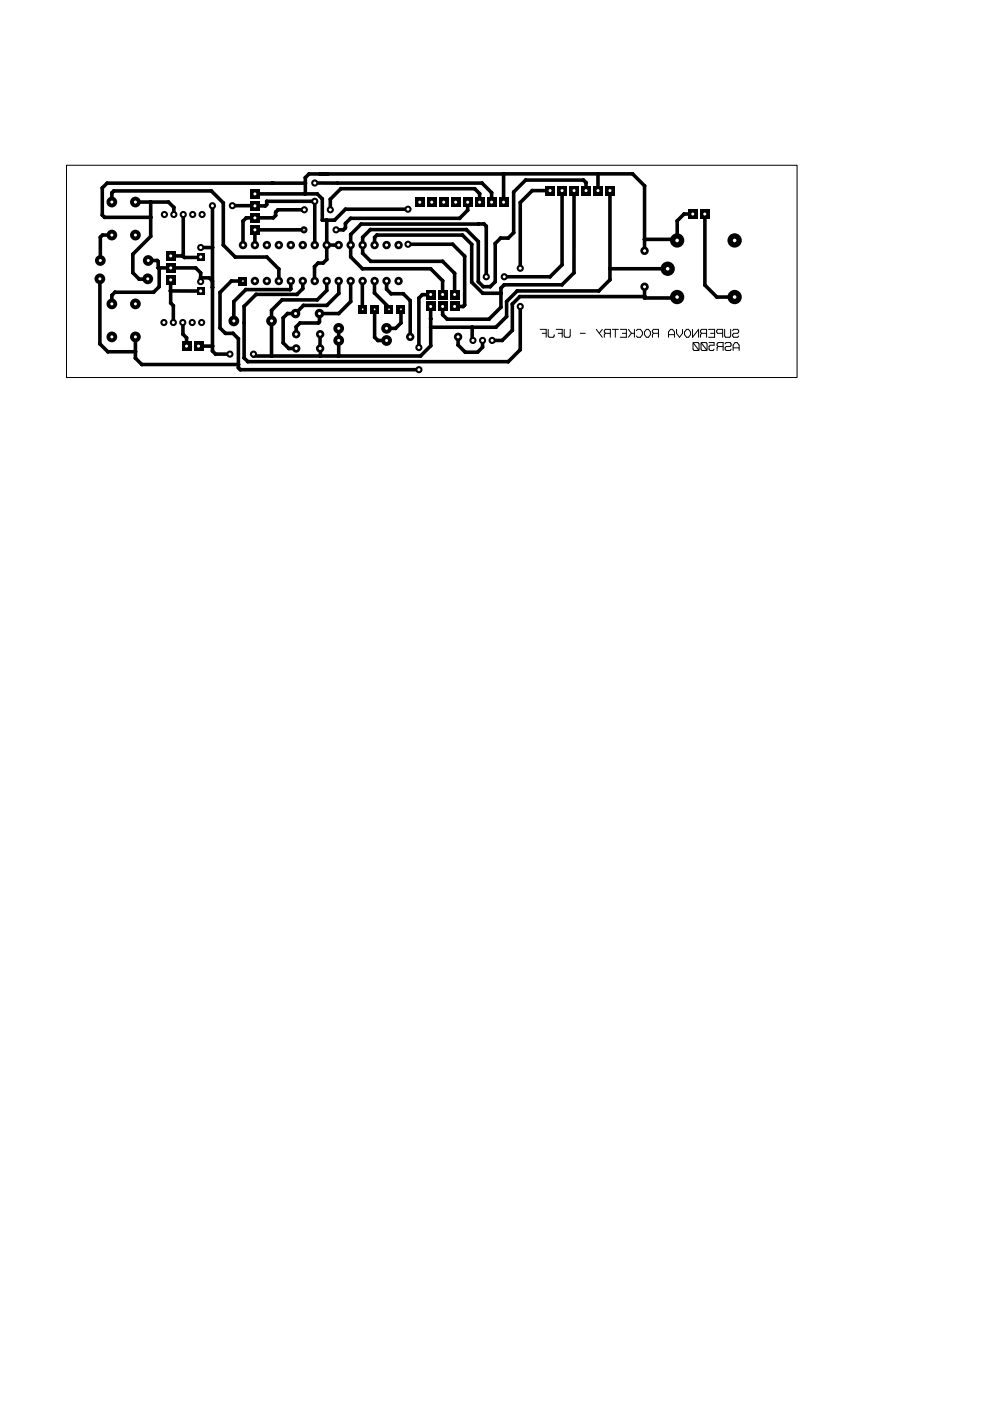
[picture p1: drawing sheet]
<svg xmlns="http://www.w3.org/2000/svg" width="211mm" height="297mm" viewBox="0 0 211 297" stroke-linecap="round" stroke-linejoin="round" font-family="sans-serif">
<g fill="#000">
<circle cx="21.7" cy="39.8" r=".38"/>
<circle cx="22.7" cy="38.8" r=".38"/>
<circle cx="57.8" cy="38.8" r=".38"/>
<circle cx="64.8" cy="38.8" r=".38"/>
<circle cx="64.8" cy="37.7" r=".38"/>
<circle cx="65.6" cy="36.9" r=".38"/>
<circle cx="67.9" cy="36.9" r=".38"/>
<circle cx="69.6" cy="36.9" r=".38"/>
<circle cx="71.6" cy="38.8" r=".38"/>
<circle cx="102.3" cy="38.8" r=".38"/>
<circle cx="106.8" cy="36.9" r=".38"/>
<circle cx="106.9" cy="36.9" r=".38"/>
<circle cx="111.5" cy="38.2" r=".38"/>
<circle cx="123.8" cy="38.2" r=".38"/>
<circle cx="124.3" cy="38.7" r=".38"/>
<circle cx="126.9" cy="36.9" r=".38"/>
<circle cx="134.2" cy="36.9" r=".38"/>
<circle cx="136.7" cy="39.4" r=".38"/>
<circle cx="21.3" cy="50.3" r=".38"/>
<circle cx="21.7" cy="45.6" r=".38"/>
<circle cx="21.7" cy="49.8" r=".38"/>
<circle cx="22.2" cy="46.1" r=".38"/>
<circle cx="23.7" cy="40.9" r=".38"/>
<circle cx="24.1" cy="40.5" r=".38"/>
<circle cx="28.2" cy="53.9" r=".38"/>
<circle cx="28.2" cy="57.8" r=".38"/>
<circle cx="29.5" cy="59.2" r=".38"/>
<circle cx="31.3" cy="59.2" r=".38"/>
<circle cx="32" cy="50.1" r=".38"/>
<circle cx="32" cy="42.8" r=".38"/>
<circle cx="32" cy="46.1" r=".38"/>
<circle cx="33.4" cy="55.2" r=".38"/>
<circle cx="33.6" cy="56.8" r=".38"/>
<circle cx="33.6" cy="55.4" r=".38"/>
<circle cx="33.8" cy="57" r=".38"/>
<circle cx="35.7" cy="42.8" r=".38"/>
<circle cx="36.9" cy="44" r=".38"/>
<circle cx="38.6" cy="54.3" r=".38"/>
<circle cx="38.7" cy="54.2" r=".38"/>
<circle cx="38.9" cy="54" r=".38"/>
<circle cx="39.1" cy="54.6" r=".38"/>
<circle cx="41.5" cy="56.8" r=".38"/>
<circle cx="42.5" cy="54.6" r=".38"/>
<circle cx="42.6" cy="58.9" r=".38"/>
<circle cx="42.6" cy="57.8" r=".38"/>
<circle cx="44.4" cy="58.9" r=".38"/>
<circle cx="44.8" cy="40.5" r=".38"/>
<circle cx="45.1" cy="43.6" r=".76"/>
<circle cx="45.1" cy="43.6" r=".38"/>
<circle cx="45.1" cy="59.6" r=".38"/>
<circle cx="45.1" cy="52.5" r=".38"/>
<circle cx="47.4" cy="43" r=".38"/>
<circle cx="47.4" cy="52" r=".38"/>
<circle cx="49.1" cy="59.6" r=".38"/>
<circle cx="49.9" cy="54.5" r=".38"/>
<circle cx="51.6" cy="46.9" r=".38"/>
<circle cx="52.2" cy="46.2" r=".38"/>
<circle cx="54" cy="43.6" r=".38"/>
<circle cx="54.1" cy="48.7" r=".38"/>
<circle cx="56.3" cy="43.7" r=".38"/>
<circle cx="56.6" cy="42.7" r=".38"/>
<circle cx="56.6" cy="43.4" r=".38"/>
<circle cx="56.6" cy="54.5" r=".38"/>
<circle cx="58" cy="46.2" r=".38"/>
<circle cx="58.5" cy="45.7" r=".38"/>
<circle cx="58.5" cy="45" r=".38"/>
<circle cx="59" cy="44.5" r=".38"/>
<circle cx="59.2" cy="57" r=".38"/>
<circle cx="64.7" cy="41.1" r=".38"/>
<circle cx="64.8" cy="41" r=".38"/>
<circle cx="66.7" cy="59.6" r=".38"/>
<circle cx="66.7" cy="56.5" r=".38"/>
<circle cx="67.3" cy="41.1" r=".38"/>
<circle cx="67.5" cy="55.8" r=".38"/>
<circle cx="68.4" cy="42.2" r=".38"/>
<circle cx="68.4" cy="46.7" r=".38"/>
<circle cx="68.6" cy="55.8" r=".38"/>
<circle cx="69.3" cy="46.7" r=".38"/>
<circle cx="69.3" cy="55" r=".38"/>
<circle cx="70.1" cy="42.2" r=".38"/>
<circle cx="71" cy="46.7" r=".38"/>
<circle cx="71.9" cy="59.6" r=".38"/>
<circle cx="72.3" cy="40" r=".38"/>
<circle cx="72.9" cy="48.7" r=".38"/>
<circle cx="73.3" cy="48.3" r=".38"/>
<circle cx="73.3" cy="44.4" r=".38"/>
<circle cx="73.3" cy="47.4" r=".38"/>
<circle cx="74.4" cy="46.3" r=".38"/>
<circle cx="74.4" cy="49.7" r=".38"/>
<circle cx="74.4" cy="54.5" r=".38"/>
<circle cx="76.6" cy="47.5" r=".38"/>
<circle cx="76.9" cy="59.6" r=".38"/>
<circle cx="76.9" cy="57" r=".38"/>
<circle cx="76.9" cy="50.3" r=".38"/>
<circle cx="76.9" cy="53.7" r=".38"/>
<circle cx="78.6" cy="48.7" r=".38"/>
<circle cx="78.7" cy="55.4" r=".38"/>
<circle cx="79.5" cy="59.7" r=".38"/>
<circle cx="79.5" cy="50.3" r=".38"/>
<circle cx="80" cy="49.8" r=".38"/>
<circle cx="91.4" cy="57" r=".38"/>
<circle cx="93.9" cy="59.5" r=".38"/>
<circle cx="93.9" cy="55.4" r=".38"/>
<circle cx="96" cy="51.8" r=".38"/>
<circle cx="96.4" cy="57.9" r=".38"/>
<circle cx="97.5" cy="46.3" r=".38"/>
<circle cx="98.1" cy="49.8" r=".38"/>
<circle cx="98.6" cy="54.3" r=".38"/>
<circle cx="98.9" cy="48.7" r=".38"/>
<circle cx="99.2" cy="44.6" r=".38"/>
<circle cx="100.1" cy="59.8" r=".38"/>
<circle cx="100.1" cy="51.8" r=".38"/>
<circle cx="100.7" cy="40" r=".38"/>
<circle cx="101.5" cy="51.2" r=".38"/>
<circle cx="101.5" cy="59.7" r=".38"/>
<circle cx="101.5" cy="47.5" r=".38"/>
<circle cx="101.8" cy="41.1" r=".38"/>
<circle cx="102.7" cy="47.5" r=".38"/>
<circle cx="103.2" cy="48" r=".38"/>
<circle cx="104.3" cy="40.8" r=".38"/>
<circle cx="105.1" cy="51.6" r=".38"/>
<circle cx="105.1" cy="59.7" r=".38"/>
<circle cx="106.2" cy="50.5" r=".38"/>
<circle cx="107.8" cy="50.5" r=".38"/>
<circle cx="109" cy="49.3" r=".38"/>
<circle cx="109" cy="40.7" r=".38"/>
<circle cx="110.4" cy="42.9" r=".38"/>
<circle cx="112.9" cy="40.4" r=".38"/>
<circle cx="116.7" cy="58.7" r=".38"/>
<circle cx="119.2" cy="56.1" r=".38"/>
<circle cx="121.8" cy="57.8" r=".38"/>
<circle cx="129.4" cy="59.3" r=".38"/>
<circle cx="129.4" cy="56.9" r=".38"/>
<circle cx="129.4" cy="57" r=".38"/>
<circle cx="136.7" cy="50.7" r=".38"/>
<circle cx="141.5" cy="57.1" r=".38"/>
<circle cx="143.7" cy="50.7" r=".38"/>
<circle cx="143.7" cy="46.8" r=".38"/>
<circle cx="143.7" cy="51" r=".38"/>
<circle cx="145.1" cy="45.4" r=".38"/>
<circle cx="149.5" cy="45.4" r=".38"/>
<circle cx="21.2" cy="72.9" r=".38"/>
<circle cx="22.9" cy="74.6" r=".38"/>
<circle cx="23.7" cy="62.6" r=".38"/>
<circle cx="24.4" cy="62" r=".38"/>
<circle cx="28.7" cy="74.6" r=".38"/>
<circle cx="28.7" cy="75.9" r=".38"/>
<circle cx="30.1" cy="77.3" r=".38"/>
<circle cx="32.6" cy="62" r=".38"/>
<circle cx="33.8" cy="60.8" r=".38"/>
<circle cx="36.2" cy="61.7" r=".38"/>
<circle cx="36.2" cy="64.2" r=".38"/>
<circle cx="36.8" cy="64.8" r=".38"/>
<circle cx="38.8" cy="70.8" r=".38"/>
<circle cx="38.8" cy="68.4" r=".38"/>
<circle cx="39.6" cy="71.6" r=".38"/>
<circle cx="45.1" cy="74.4" r=".38"/>
<circle cx="45.1" cy="73.4" r=".38"/>
<circle cx="45.1" cy="60.9" r=".38"/>
<circle cx="45.7" cy="75.1" r=".38"/>
<circle cx="46.7" cy="69.5" r=".38"/>
<circle cx="46.7" cy="62" r=".38"/>
<circle cx="47.8" cy="70.7" r=".38"/>
<circle cx="49.4" cy="70.7" r=".38"/>
<circle cx="49.6" cy="63.9" r=".38"/>
<circle cx="50.6" cy="71.8" r=".38"/>
<circle cx="50.6" cy="78" r=".38"/>
<circle cx="50.6" cy="77.3" r=".38"/>
<circle cx="51" cy="78.4" r=".38"/>
<circle cx="51.8" cy="65" r=".38"/>
<circle cx="51.8" cy="68.4" r=".38"/>
<circle cx="51.8" cy="75.9" r=".38"/>
<circle cx="52.1" cy="61.4" r=".38"/>
<circle cx="52.6" cy="76.7" r=".38"/>
<circle cx="53.8" cy="75.5" r=".38"/>
<circle cx="54.3" cy="62.4" r=".38"/>
<circle cx="57.6" cy="65.8" r=".38"/>
<circle cx="57.6" cy="75.5" r=".38"/>
<circle cx="59.8" cy="63.6" r=".38"/>
<circle cx="60.1" cy="72.7" r=".38"/>
<circle cx="60.1" cy="67.4" r=".38"/>
<circle cx="61" cy="66.5" r=".38"/>
<circle cx="61.3" cy="73.9" r=".38"/>
<circle cx="61.5" cy="61.4" r=".38"/>
<circle cx="61.7" cy="61.2" r=".38"/>
<circle cx="62.8" cy="69.3" r=".38"/>
<circle cx="63" cy="62.4" r=".38"/>
<circle cx="63.6" cy="68.5" r=".38"/>
<circle cx="64.2" cy="61.2" r=".38"/>
<circle cx="64.4" cy="64.7" r=".38"/>
<circle cx="67.3" cy="63.6" r=".38"/>
<circle cx="67.5" cy="68.5" r=".38"/>
<circle cx="67.8" cy="68.2" r=".38"/>
<circle cx="67.9" cy="73.9" r=".38"/>
<circle cx="67.9" cy="70.9" r=".38"/>
<circle cx="68" cy="73.9" r=".38"/>
<circle cx="68" cy="75.5" r=".38"/>
<circle cx="69.3" cy="61.6" r=".38"/>
<circle cx="69.3" cy="64.7" r=".38"/>
<circle cx="71.7" cy="75.5" r=".38"/>
<circle cx="71.8" cy="69.6" r=".38"/>
<circle cx="71.9" cy="66.5" r=".38"/>
<circle cx="71.9" cy="75.3" r=".38"/>
<circle cx="71.9" cy="75.5" r=".38"/>
<circle cx="71.9" cy="69.7" r=".38"/>
<circle cx="71.9" cy="62.2" r=".38"/>
<circle cx="71.9" cy="72.3" r=".38"/>
<circle cx="72.1" cy="72.2" r=".38"/>
<circle cx="72.1" cy="72.3" r=".38"/>
<circle cx="72.1" cy="71.9" r=".38"/>
<circle cx="74.4" cy="63.9" r=".38"/>
<circle cx="76.9" cy="65.5" r=".38"/>
<circle cx="79.4" cy="62.1" r=".38"/>
<circle cx="79.5" cy="71.5" r=".38"/>
<circle cx="80.2" cy="72.2" r=".38"/>
<circle cx="82" cy="61.3" r=".38"/>
<circle cx="82.5" cy="65.2" r=".38"/>
<circle cx="83" cy="62.3" r=".38"/>
<circle cx="83.9" cy="69.6" r=".38"/>
<circle cx="85.1" cy="68.5" r=".38"/>
<circle cx="85.6" cy="62.3" r=".38"/>
<circle cx="87" cy="63.7" r=".38"/>
<circle cx="88.9" cy="73.7" r=".38"/>
<circle cx="88.9" cy="63.2" r=".38"/>
<circle cx="89.2" cy="75.5" r=".38"/>
<circle cx="89.6" cy="62.5" r=".38"/>
<circle cx="91.4" cy="67.6" r=".38"/>
<circle cx="91.4" cy="62.5" r=".38"/>
<circle cx="91.4" cy="73.3" r=".38"/>
<circle cx="91.4" cy="69.4" r=".38"/>
<circle cx="93.9" cy="66.7" r=".38"/>
<circle cx="94.9" cy="67.7" r=".38"/>
<circle cx="97.2" cy="73.2" r=".38"/>
<circle cx="98.3" cy="65" r=".38"/>
<circle cx="98.6" cy="64.7" r=".38"/>
<circle cx="98.7" cy="74.7" r=".38"/>
<circle cx="100.2" cy="72" r=".38"/>
<circle cx="100.2" cy="69.4" r=".38"/>
<circle cx="101.3" cy="74.7" r=".38"/>
<circle cx="102.4" cy="73.6" r=".38"/>
<circle cx="102.4" cy="62.2" r=".38"/>
<circle cx="102.5" cy="60.8" r=".38"/>
<circle cx="103.7" cy="67.7" r=".38"/>
<circle cx="104" cy="60.8" r=".38"/>
<circle cx="105.2" cy="69.4" r=".38"/>
<circle cx="106.3" cy="62.2" r=".38"/>
<circle cx="106.3" cy="61.1" r=".38"/>
<circle cx="106.3" cy="65.1" r=".38"/>
<circle cx="106.5" cy="72.2" r=".38"/>
<circle cx="107" cy="60.4" r=".38"/>
<circle cx="107.5" cy="67.1" r=".38"/>
<circle cx="107.5" cy="63.9" r=".38"/>
<circle cx="107.8" cy="76.7" r=".38"/>
<circle cx="108.7" cy="70" r=".38"/>
<circle cx="108.7" cy="64.5" r=".38"/>
<circle cx="109.7" cy="61.7" r=".38"/>
<circle cx="110.3" cy="62.9" r=".38"/>
<circle cx="110.4" cy="74.1" r=".38"/>
<circle cx="119.2" cy="60.4" r=".38"/>
<circle cx="127" cy="61.7" r=".38"/>
<circle cx="136.7" cy="62.7" r=".38"/>
<circle cx="136.7" cy="63.2" r=".38"/>
<circle cx="136.7" cy="62.9" r=".38"/>
<circle cx="143.3" cy="63" r=".38"/>
<circle cx="143.6" cy="62.7" r=".38"/>
<circle cx="143.6" cy="63.2" r=".38"/>
<circle cx="143.6" cy="63" r=".38"/>
<circle cx="143.7" cy="62.7" r=".38"/>
<circle cx="149.5" cy="60.4" r=".38"/>
<circle cx="152.1" cy="63" r=".38"/>
</g>
<g fill="none" stroke="#000" stroke-width=".76">
<path d="M64.8 38.8h-42.1l-1 1v5.8l.5 .5h9.8M66.8 38.8h35.5l2 2v2.1M106.8 36.9v6M106.9 36.9h.1M126.9 36.9v3.5M21.2 59.1v13.8l1.7 1.7h5.8M23.7 49.8h-2l-.4 .5v4.9M23.7 42.8v-1.9l.4-.4h20.7l2.6 2.5v9l2.5 2.5h6.7l2.6 2.5v2.6M28.7 42.8h7l1.2 1.2v1.5M31.4 55.2h2l.2 .2v1.4M32 42.8v7.3l-3.8 3.8v3.9l1.3 1.4 1.8-.1M33.6 56.8h7.9l1.1 1v1.9"/>
<path d="M33.6 56.8l.2 .2v3.8l-1.2 1.2h-8.2l-.7 .6v1.8M36.2 59.3v2.4M38.7 54.2l.4 .4 3.5-.1M38.7 54.2l-2.5 .1M38.9 45.5v8.5l-.2 .2M42.6 58.9h1.8l.7 .7v1.3M42.6 52.5h2.5M45.1 43.6v30.8l.6 .7h3.1M45.1 43.6h.1M49.3 43.6l7 .1 .3-.3v-.7h10.2v9.3M51.5 59.6h-2.4l-2.4 2.4v7.5l1.1 1.2h1.6l1.2 1.1v6.2l.4 .4h37.9M54.1 41.1h13.2l1.1 1.1v4.5h2.6l2.3-2.3h13.3"/>
<path d="M61.7 59.6v1.6l-.2 .2h-9.4l-2.5 2.5v4.1M64.2 59.6v1.6l-1.2 1.2h-8.7l-2.5 2.6v10.9l.8 .8h55.2l2.6-2.6v-9.1M64.5 48.7h-10.4v3.3M64.6 44.5h-5.6l-.5 .5v.7l-.5 .5h-5.8l-.6 .7v5.1M64.7 41.1l.1-3.4 .8-.8h68.6l2.5 2.5v13.8M66.7 59.6h.1M69.3 52h2.6M69.3 59.6v2l-2 2h-7.5l-2.2 2.2v9.7M69.3 46.7v8.3l-.7 .8h-1.1l-.8 .7v3.1M71.9 59.6v2.6l-2.6 2.5h-4.9l-1.7 1.8h-1.7l-.9 .9v5.3l1.2 1.2h1.5M74.4 59.6v4.3l-2.5 2.6h-4.1v1.7l-.3 .3h-3.9l-.8 .8v1.6M76.9 59.6v6"/>
<path d="M79.5 59.7h.1M79.5 59.7l-.1 2.4 3.1 3.1v.4M79.5 52v-1.7l.5-.5h18.1l2 2v8l2.3 2.4h3.9M79.5 59.6v.1M82 59.6v1.7l1 1h2.6l1.4 1.4v7.7M86.6 51.8h9.4l2.6 2.5v10.4l-.3 .3h-1.9M99.2 42.9v1.7l-1.7 1.7h-23.1l-1.1 1.1v.9l-.4 .4h-1.6M101.8 42.9v-1.8l-1.1-1.1h-28.4l-2.2 2.2v2.3M103.2 58.7v-10.7l-.5-.5h-26.1l-2.2 2.2v4.8l2.5 2.5h14.5l2.5 2.5v2.9M116.7 40.4h-3.8l-2.5 2.5v14M119.2 40.4v15.7l-2.5 2.6h-9.7M121.8 40.4v17.4l-2.6 2.6h-12.2l-.7 .7v4l-2.6 2.6h-8.8l-1-1v-1.7"/>
<path d="M124.3 40.4v-1.7l-.5-.5h-12.3l-2.5 2.5v8.6l-1.2 1.2h-1.6l-1.1 1.1v8.1l-1.1 1.1h-1.5l-1-1.1v-8.5l-2.6-2.5h-20.3l-1.7 1.6v3.4l1.8 1.7h15.2l2.5 2.5v4.5M129.4 56.9l12.3 .1-.2 .1M129.4 40.4v18.9l-2.4 2.4h-17.3l-2.2 2.2v3.2l-2.3 2.3h-13.8M147 45.4h-1.9l-1.4 1.4v4.2v-.3h-7M149.5 45.4v15l2.6 2.6h3.8M28.7 71.4v4.5l1.4 1.4h20.5M36.2 61.7h6.4M36.2 61.7v2.5l.6 .6v3.6M38.8 68.4v2.4l.8 .8v1.8M42.1 73.4h3M53.8 75.1v.4h17.9l.2-.2M67.9 70.9l.1 4.6"/>
<path d="M71.9 72.2h.2l-.2 .1M71.9 72.2v.1M71.9 72.2l.2-.3v.4h-.2M79.5 65.6v5.9l.7 .7h1.8M85.1 65.6v2.9l-1.2 1.1h-1.9M91.4 65v8.3l-2.2 2.2h-17.3v-5.9M91.4 62.4l-1.8 .1-.7 .7v10.5M91.4 67.6h.1M97.2 71.4v1.8l1.5 1.5h2.6l1.1-1.1v-1.4M100.2 69.4v2.6l.1 .2M136.7 62.9h-26.4l-1.6 1.6v5.5l-2.2 2.2h-2.1M136.7 60.8v2.4h6.9v-.5"/>
<path d="M143.6 62.7l.1 .3h-.4z"/>
</g>
<g fill="#000">
<circle cx="57.8" cy="38.8" r=".38"/>
<circle cx="54.1" cy="48.7" r=".38"/>
<circle cx="64.5" cy="48.7" r=".38"/>
<circle cx="88.9" cy="73.7" r=".38"/>
</g>
<circle cx="45.1" cy="43.6" r=".32" fill="#fff"/>
<circle cx="49.3" cy="43.6" r=".76" fill="#000"/>
<circle cx="49.3" cy="43.6" r=".32" fill="#fff"/>
<circle cx="53.8" cy="75.1" r=".76" fill="#000"/>
<circle cx="53.8" cy="75.1" r=".32" fill="#fff"/>
<circle cx="86.6" cy="44.4" r=".76" fill="#000"/>
<circle cx="86.6" cy="44.4" r=".32" fill="#fff"/>
<circle cx="66.8" cy="38.8" r=".76" fill="#000"/>
<circle cx="66.8" cy="38.8" r=".32" fill="#fff"/>
<circle cx="48.8" cy="75.1" r=".76" fill="#000"/>
<circle cx="48.8" cy="75.1" r=".32" fill="#fff"/>
<circle cx="103.2" cy="58.7" r=".76" fill="#000"/>
<circle cx="103.2" cy="58.7" r=".32" fill="#fff"/>
<circle cx="107" cy="58.7" r=".76" fill="#000"/>
<circle cx="107" cy="58.7" r=".32" fill="#fff"/>
<circle cx="64.6" cy="44.5" r=".76" fill="#000"/>
<circle cx="64.6" cy="44.5" r=".32" fill="#fff"/>
<circle cx="70.1" cy="44.5" r=".76" fill="#000"/>
<circle cx="70.1" cy="44.5" r=".32" fill="#fff"/>
<circle cx="86.6" cy="51.8" r=".76" fill="#000"/>
<circle cx="86.6" cy="51.8" r=".32" fill="#fff"/>
<circle cx="66.8" cy="42.7" r=".76" fill="#000"/>
<circle cx="66.8" cy="42.7" r=".32" fill="#fff"/>
<circle cx="88.9" cy="78.4" r=".76" fill="#000"/>
<circle cx="88.9" cy="78.4" r=".32" fill="#fff"/>
<circle cx="88.9" cy="73.7" r=".76" fill="#000"/>
<circle cx="88.9" cy="73.7" r=".32" fill="#fff"/>
<circle cx="110.4" cy="56.9" r=".76" fill="#000"/>
<circle cx="110.4" cy="56.9" r=".32" fill="#fff"/>
<circle cx="110.4" cy="65" r=".76" fill="#000"/>
<circle cx="110.4" cy="65" r=".32" fill="#fff"/>
<circle cx="64.5" cy="48.7" r=".76" fill="#000"/>
<circle cx="64.5" cy="48.7" r=".32" fill="#fff"/>
<circle cx="64.5" cy="48.7" r=".38" fill="#000"/>
<circle cx="64.5" cy="48.7" r=".19" fill="#fff"/>
<circle cx="71.3" cy="48.7" r=".76" fill="#000"/>
<circle cx="71.3" cy="48.7" r=".32" fill="#fff"/>
<path d="M38.6 72.4h2v2h-2z" fill="#000"/>
<circle cx="39.6" cy="73.4" r=".32" fill="#fff"/>
<path d="M41.1 72.4h2v2h-2z" fill="#000"/>
<circle cx="42.1" cy="73.4" r=".32" fill="#fff"/>
<path d="M53.1 40.1h2v2h-2z" fill="#000"/>
<circle cx="54.1" cy="41.1" r=".32" fill="#fff"/>
<path d="M53.1 42.6h2v2.1h-2z" fill="#000"/>
<circle cx="54.1" cy="43.6" r=".32" fill="#fff"/>
<path d="M53.1 45.2h2v2h-2z" fill="#000"/>
<circle cx="54.1" cy="46.2" r=".32" fill="#fff"/>
<path d="M53.1 47.7h2v2h-2z" fill="#000"/>
<circle cx="54.1" cy="48.7" r=".32" fill="#fff"/>
<path d="M76 64.7h1.8v1.8h-1.8z" fill="#000"/>
<circle cx="76.9" cy="65.6" r=".19" fill="#fff"/>
<path d="M78.6 64.7h1.8v1.8h-1.8z" fill="#000"/>
<circle cx="79.5" cy="65.6" r=".19" fill="#fff"/>
<path d="M81.6 64.7h1.8v1.8h-1.8z" fill="#000"/>
<circle cx="82.5" cy="65.6" r=".19" fill="#fff"/>
<path d="M84.2 64.7h1.8v1.8h-1.8z" fill="#000"/>
<circle cx="85.1" cy="65.6" r=".19" fill="#fff"/>
<circle cx="71.9" cy="72.2" r="1.14" fill="#000"/>
<circle cx="71.9" cy="72.2" r=".32" fill="#fff"/>
<circle cx="82" cy="72.2" r="1.14" fill="#000"/>
<circle cx="82" cy="72.2" r=".32" fill="#fff"/>
<circle cx="71.9" cy="69.6" r="1.14" fill="#000"/>
<circle cx="71.9" cy="69.6" r=".32" fill="#fff"/>
<circle cx="82" cy="69.6" r="1.14" fill="#000"/>
<circle cx="82" cy="69.6" r=".32" fill="#fff"/>
<circle cx="21.3" cy="55.2" r="1.14" fill="#000"/>
<circle cx="21.3" cy="55.2" r=".32" fill="#fff"/>
<circle cx="31.4" cy="55.2" r="1.14" fill="#000"/>
<circle cx="31.4" cy="55.2" r=".32" fill="#fff"/>
<circle cx="23.7" cy="49.8" r="1.14" fill="#000"/>
<circle cx="23.7" cy="49.8" r=".32" fill="#fff"/>
<circle cx="23.7" cy="42.8" r="1.14" fill="#000"/>
<circle cx="23.7" cy="42.8" r=".32" fill="#fff"/>
<circle cx="28.7" cy="49.8" r="1.14" fill="#000"/>
<circle cx="28.7" cy="49.8" r=".32" fill="#fff"/>
<circle cx="28.7" cy="42.8" r="1.14" fill="#000"/>
<circle cx="28.7" cy="42.8" r=".32" fill="#fff"/>
<circle cx="49.6" cy="68" r="1.14" fill="#000"/>
<circle cx="49.6" cy="68" r=".32" fill="#fff"/>
<circle cx="57.6" cy="68" r="1.14" fill="#000"/>
<circle cx="57.6" cy="68" r=".32" fill="#fff"/>
<circle cx="34.8" cy="68.4" r=".76" fill="#000"/>
<circle cx="34.8" cy="68.4" r=".32" fill="#fff"/>
<circle cx="36.8" cy="68.4" r=".76" fill="#000"/>
<circle cx="36.8" cy="68.4" r=".32" fill="#fff"/>
<circle cx="38.8" cy="68.4" r=".76" fill="#000"/>
<circle cx="38.8" cy="68.4" r=".32" fill="#fff"/>
<circle cx="40.8" cy="68.4" r=".76" fill="#000"/>
<circle cx="40.8" cy="68.4" r=".32" fill="#fff"/>
<circle cx="42.8" cy="68.4" r=".76" fill="#000"/>
<circle cx="42.8" cy="68.4" r=".32" fill="#fff"/>
<path d="M105.8 41.9h2v2h-2z" fill="#000"/>
<circle cx="106.8" cy="42.9" r=".32" fill="#fff"/>
<path d="M103.3 41.9h2v2h-2z" fill="#000"/>
<circle cx="104.3" cy="42.9" r=".32" fill="#fff"/>
<path d="M100.7 41.9h2.1v2h-2.1z" fill="#000"/>
<circle cx="101.8" cy="42.9" r=".32" fill="#fff"/>
<path d="M98.2 41.9h2v2h-2z" fill="#000"/>
<circle cx="99.2" cy="42.9" r=".32" fill="#fff"/>
<path d="M95.7 41.9h2v2h-2z" fill="#000"/>
<circle cx="96.7" cy="42.9" r=".32" fill="#fff"/>
<path d="M93.1 41.9h2v2h-2z" fill="#000"/>
<circle cx="94.1" cy="42.9" r=".32" fill="#fff"/>
<path d="M90.6 41.9h2v2h-2z" fill="#000"/>
<circle cx="91.6" cy="42.9" r=".32" fill="#fff"/>
<path d="M88 41.9h2.1v2h-2.1z" fill="#000"/>
<circle cx="89.1" cy="42.9" r=".32" fill="#fff"/>
<path d="M128.4 39.4h2v2h-2z" fill="#000"/>
<circle cx="129.4" cy="40.4" r=".32" fill="#fff"/>
<path d="M125.9 39.4h2v2h-2z" fill="#000"/>
<circle cx="126.9" cy="40.4" r=".32" fill="#fff"/>
<path d="M123.3 39.4h2v2h-2z" fill="#000"/>
<circle cx="124.3" cy="40.4" r=".32" fill="#fff"/>
<path d="M120.8 39.4h2v2h-2z" fill="#000"/>
<circle cx="121.8" cy="40.4" r=".32" fill="#fff"/>
<path d="M118.2 39.4h2.1v2h-2.1z" fill="#000"/>
<circle cx="119.2" cy="40.4" r=".32" fill="#fff"/>
<path d="M115.7 39.4h2v2h-2z" fill="#000"/>
<circle cx="116.7" cy="40.4" r=".32" fill="#fff"/>
<path d="M50.6 58.7h1.8v1.8h-1.8z" fill="#000"/>
<circle cx="51.5" cy="59.6" r=".19" fill="#fff"/>
<circle cx="54.1" cy="59.6" r=".89" fill="#000"/>
<circle cx="54.1" cy="59.6" r=".32" fill="#fff"/>
<circle cx="56.6" cy="59.6" r=".89" fill="#000"/>
<circle cx="56.6" cy="59.6" r=".32" fill="#fff"/>
<circle cx="59.2" cy="59.6" r=".89" fill="#000"/>
<circle cx="59.2" cy="59.6" r=".32" fill="#fff"/>
<circle cx="61.7" cy="59.6" r=".89" fill="#000"/>
<circle cx="61.7" cy="59.6" r=".32" fill="#fff"/>
<circle cx="64.2" cy="59.6" r=".89" fill="#000"/>
<circle cx="64.2" cy="59.6" r=".32" fill="#fff"/>
<circle cx="66.8" cy="59.6" r=".89" fill="#000"/>
<circle cx="66.8" cy="59.6" r=".32" fill="#fff"/>
<circle cx="69.3" cy="59.6" r=".89" fill="#000"/>
<circle cx="69.3" cy="59.6" r=".32" fill="#fff"/>
<circle cx="71.9" cy="59.6" r=".89" fill="#000"/>
<circle cx="71.9" cy="59.6" r=".32" fill="#fff"/>
<circle cx="74.4" cy="59.6" r=".89" fill="#000"/>
<circle cx="74.4" cy="59.6" r=".32" fill="#fff"/>
<circle cx="76.9" cy="59.6" r=".89" fill="#000"/>
<circle cx="76.9" cy="59.6" r=".32" fill="#fff"/>
<circle cx="79.5" cy="59.6" r=".89" fill="#000"/>
<circle cx="79.5" cy="59.6" r=".32" fill="#fff"/>
<circle cx="82" cy="59.6" r=".89" fill="#000"/>
<circle cx="82" cy="59.6" r=".32" fill="#fff"/>
<circle cx="84.6" cy="59.6" r=".89" fill="#000"/>
<circle cx="84.6" cy="59.6" r=".32" fill="#fff"/>
<circle cx="84.6" cy="52" r=".89" fill="#000"/>
<circle cx="84.6" cy="52" r=".32" fill="#fff"/>
<circle cx="82" cy="52" r=".89" fill="#000"/>
<circle cx="82" cy="52" r=".32" fill="#fff"/>
<circle cx="79.5" cy="52" r=".89" fill="#000"/>
<circle cx="79.5" cy="52" r=".32" fill="#fff"/>
<circle cx="76.9" cy="52" r=".89" fill="#000"/>
<circle cx="76.9" cy="52" r=".32" fill="#fff"/>
<circle cx="74.4" cy="52" r=".89" fill="#000"/>
<circle cx="74.4" cy="52" r=".32" fill="#fff"/>
<circle cx="71.9" cy="52" r=".89" fill="#000"/>
<circle cx="71.9" cy="52" r=".32" fill="#fff"/>
<circle cx="69.3" cy="52" r=".89" fill="#000"/>
<circle cx="69.3" cy="52" r=".32" fill="#fff"/>
<circle cx="66.8" cy="52" r=".89" fill="#000"/>
<circle cx="66.8" cy="52" r=".32" fill="#fff"/>
<circle cx="64.2" cy="52" r=".89" fill="#000"/>
<circle cx="64.2" cy="52" r=".32" fill="#fff"/>
<circle cx="61.7" cy="52" r=".89" fill="#000"/>
<circle cx="61.7" cy="52" r=".32" fill="#fff"/>
<circle cx="59.2" cy="52" r=".89" fill="#000"/>
<circle cx="59.2" cy="52" r=".32" fill="#fff"/>
<circle cx="56.6" cy="52" r=".89" fill="#000"/>
<circle cx="56.6" cy="52" r=".32" fill="#fff"/>
<circle cx="54.1" cy="52" r=".89" fill="#000"/>
<circle cx="54.1" cy="52" r=".32" fill="#fff"/>
<circle cx="51.6" cy="52" r=".89" fill="#000"/>
<circle cx="51.6" cy="52" r=".32" fill="#fff"/>
<circle cx="62.8" cy="73.9" r=".89" fill="#000"/>
<circle cx="62.8" cy="73.9" r=".32" fill="#fff"/>
<circle cx="67.9" cy="73.9" r=".89" fill="#000"/>
<circle cx="67.9" cy="73.9" r=".32" fill="#fff"/>
<circle cx="62.8" cy="70.9" r=".89" fill="#000"/>
<circle cx="62.8" cy="70.9" r=".32" fill="#fff"/>
<circle cx="67.9" cy="70.9" r=".89" fill="#000"/>
<circle cx="67.9" cy="70.9" r=".32" fill="#fff"/>
<circle cx="21.2" cy="59.1" r="1.14" fill="#000"/>
<circle cx="21.2" cy="59.1" r=".32" fill="#fff"/>
<circle cx="31.3" cy="59.1" r="1.14" fill="#000"/>
<circle cx="31.3" cy="59.1" r=".32" fill="#fff"/>
<circle cx="62.7" cy="66.5" r="1.01" fill="#000"/>
<circle cx="62.7" cy="66.5" r=".32" fill="#fff"/>
<circle cx="67.8" cy="66.5" r="1.01" fill="#000"/>
<circle cx="67.8" cy="66.5" r=".32" fill="#fff"/>
<path d="M35.2 58.3h2v2h-2z" fill="#000"/>
<circle cx="36.2" cy="59.3" r=".32" fill="#fff"/>
<path d="M35.2 55.8h2v2h-2z" fill="#000"/>
<circle cx="36.2" cy="56.8" r=".32" fill="#fff"/>
<path d="M35.2 53.2h2v2.1h-2z" fill="#000"/>
<circle cx="36.2" cy="54.3" r=".32" fill="#fff"/>
<circle cx="23.7" cy="71.4" r="1.14" fill="#000"/>
<circle cx="23.7" cy="71.4" r=".32" fill="#fff"/>
<circle cx="23.7" cy="64.4" r="1.14" fill="#000"/>
<circle cx="23.7" cy="64.4" r=".32" fill="#fff"/>
<circle cx="28.7" cy="71.4" r="1.14" fill="#000"/>
<circle cx="28.7" cy="71.4" r=".32" fill="#fff"/>
<circle cx="28.7" cy="64.4" r="1.14" fill="#000"/>
<circle cx="28.7" cy="64.4" r=".32" fill="#fff"/>
<path d="M41.8 60.9h1.5v1.6h-1.5z" fill="#000"/>
<circle cx="42.6" cy="61.7" r=".32" fill="#fff"/>
<circle cx="42.6" cy="59.7" r=".76" fill="#000"/>
<circle cx="42.6" cy="59.7" r=".32" fill="#fff"/>
<path d="M41.8 53.7h1.5v1.5h-1.5z" fill="#000"/>
<circle cx="42.6" cy="54.5" r=".32" fill="#fff"/>
<circle cx="42.6" cy="52.5" r=".76" fill="#000"/>
<circle cx="42.6" cy="52.5" r=".32" fill="#fff"/>
<circle cx="143.7" cy="51" r="1.52" fill="#000"/>
<circle cx="143.7" cy="51" r=".38" fill="#fff"/>
<circle cx="143.7" cy="63" r="1.52" fill="#000"/>
<circle cx="143.7" cy="63" r=".38" fill="#fff"/>
<circle cx="141.7" cy="57" r="1.52" fill="#000"/>
<circle cx="141.7" cy="57" r=".38" fill="#fff"/>
<circle cx="155.9" cy="51" r="1.52" fill="#000"/>
<circle cx="155.9" cy="51" r=".38" fill="#fff"/>
<circle cx="155.9" cy="63" r="1.52" fill="#000"/>
<circle cx="155.9" cy="63" r=".38" fill="#fff"/>
<path d="M146 44.4h2v2h-2z" fill="#000"/>
<circle cx="147" cy="45.4" r=".32" fill="#fff"/>
<path d="M148.5 44.4h2v2h-2z" fill="#000"/>
<circle cx="149.5" cy="45.4" r=".32" fill="#fff"/>
<circle cx="136.7" cy="60.8" r=".89" fill="#000"/>
<circle cx="136.7" cy="60.8" r=".32" fill="#fff"/>
<circle cx="136.7" cy="53.2" r=".89" fill="#000"/>
<circle cx="136.7" cy="53.2" r=".32" fill="#fff"/>
<circle cx="104.4" cy="72.2" r=".76" fill="#000"/>
<circle cx="104.4" cy="72.2" r=".32" fill="#fff"/>
<circle cx="102.4" cy="72.2" r=".76" fill="#000"/>
<circle cx="102.4" cy="72.2" r=".32" fill="#fff"/>
<circle cx="100.3" cy="72.2" r=".76" fill="#000"/>
<circle cx="100.3" cy="72.2" r=".32" fill="#fff"/>
<circle cx="87" cy="71.4" r=".89" fill="#000"/>
<circle cx="87" cy="71.4" r=".32" fill="#fff"/>
<circle cx="97.2" cy="71.4" r=".89" fill="#000"/>
<circle cx="97.2" cy="71.4" r=".32" fill="#fff"/>
<circle cx="34.9" cy="45.5" r=".76" fill="#000"/>
<circle cx="34.9" cy="45.5" r=".32" fill="#fff"/>
<circle cx="36.9" cy="45.5" r=".76" fill="#000"/>
<circle cx="36.9" cy="45.5" r=".32" fill="#fff"/>
<circle cx="38.9" cy="45.5" r=".76" fill="#000"/>
<circle cx="38.9" cy="45.5" r=".32" fill="#fff"/>
<circle cx="40.9" cy="45.5" r=".76" fill="#000"/>
<circle cx="40.9" cy="45.5" r=".32" fill="#fff"/>
<circle cx="42.9" cy="45.5" r=".76" fill="#000"/>
<circle cx="42.9" cy="45.5" r=".32" fill="#fff"/>
<path d="M95.4 61.4h2.1v2h-2.1z" fill="#000"/>
<circle cx="96.4" cy="62.4" r=".32" fill="#fff"/>
<path d="M92.9 61.4h2v2h-2z" fill="#000"/>
<circle cx="93.9" cy="62.4" r=".32" fill="#fff"/>
<path d="M90.4 61.4h2v2h-2z" fill="#000"/>
<circle cx="91.4" cy="62.4" r=".32" fill="#fff"/>
<path d="M90.4 64h2v2h-2z" fill="#000"/>
<circle cx="91.4" cy="65" r=".32" fill="#fff"/>
<path d="M92.9 64h2v2h-2z" fill="#000"/>
<circle cx="93.9" cy="65" r=".32" fill="#fff"/>
<path d="M95.4 64h2.1v2h-2.1z" fill="#000"/>
<circle cx="96.4" cy="65" r=".32" fill="#fff"/>
<g fill="none" stroke="#000" stroke-width=".21">
<path d="M14.1 35h155v45h-155zM114.6 69.8h1.3v1.7M115 70.7h.9M116.3 69.8v1.4l.2 .3h.9l.2-.6M118 69.8h1.3v1.7M118.4 70.7h.9M119.7 69.8v1.4l.2 .3h.9l.2-.3v-1.4M123.1 70.7h1.1M126.5 69.8l1.3 1.7M127.8 69.8l-.7 .9M128.4 70.7h1.1M128.4 70.7l-.2-.3 .2-.6h1.1v1.7"/>
<path d="M128.4 70.7l-.2 .2v.6M129.9 69.8h1.3M130.5 69.8v1.7M131.6 69.8h1.3v1.7h-1.3M132 70.7h.9M133.3 69.8l.7 .9M134 70.7h.6M134 70.7l-.7 .8M134.6 69.8v1.7M135 70.1l.2-.3h.7l.4 .6v.5l-.4 .6h-.7l-.2-.3M137.1 69.8h.5l.4 .6v.5l-.4 .6h-.5l-.4-.6v-.5zM138.6 70.7h1.1"/>
<path d="M138.6 70.7l-.2-.3 .2-.6h1.1v1.7M138.6 70.7l-.2 .2v.6M141.8 71.5v-1.1l.5-.6h.4l.4 .6v1.1M141.8 70.9h1.3M143.5 69.8v.9l.7 .8 .6-.8v-.9M145.7 69.8h.4l.4 .6v.5l-.4 .6h-.4l-.5-.6v-.5zM146.9 69.8v1.7l1.3-1.7v1.7M147 72.6l1.3 1.7M147.2 72.6h.9l.2 .3v1.1l-.2 .3h-.9l-.2-.3v-1.1zM148.7 72.6l1.3 1.7M148.8 70.7h1.1M148.8 70.7l-.2-.3 .2-.6h1.1v1.7"/>
<path d="M148.8 70.7l-.2 .2v.6M148.9 72.6h.9l.2 .3v1.1l-.2 .3h-.9l-.2-.3v-1.1zM150.3 69.8h1.3v1.7h-1.3M150.4 72.6h1.1v.6h-.9l-.2 .3v.5l.2 .3h.7l.2-.3M150.8 70.7h.8M152.4 73.5l-.3-.3 .3-.6h1v1.7M152.4 73.5h1M152.4 73.5l-.3 .2v.6M153.3 70.7h-1l-.3-.6 .3-.3h1v1.7M153.7 69.8v1.4l.3 .3h.8l.2-.3v-1.4M153.8 72.9l.3-.3h.8l.2 .3-.2 .6h-.8l-.3 .5 .3 .3h.8l.2-.3M155.4 70.1l.3-.3h.8l.2 .3-.2 .6h-.8l-.3 .5 .3 .3h.8l.2-.3"/>
<path d="M155.5 74.3v-1.1l.5-.6h.4l.4 .6v1.1M155.5 73.7h1.3"/>
</g>
</svg>
